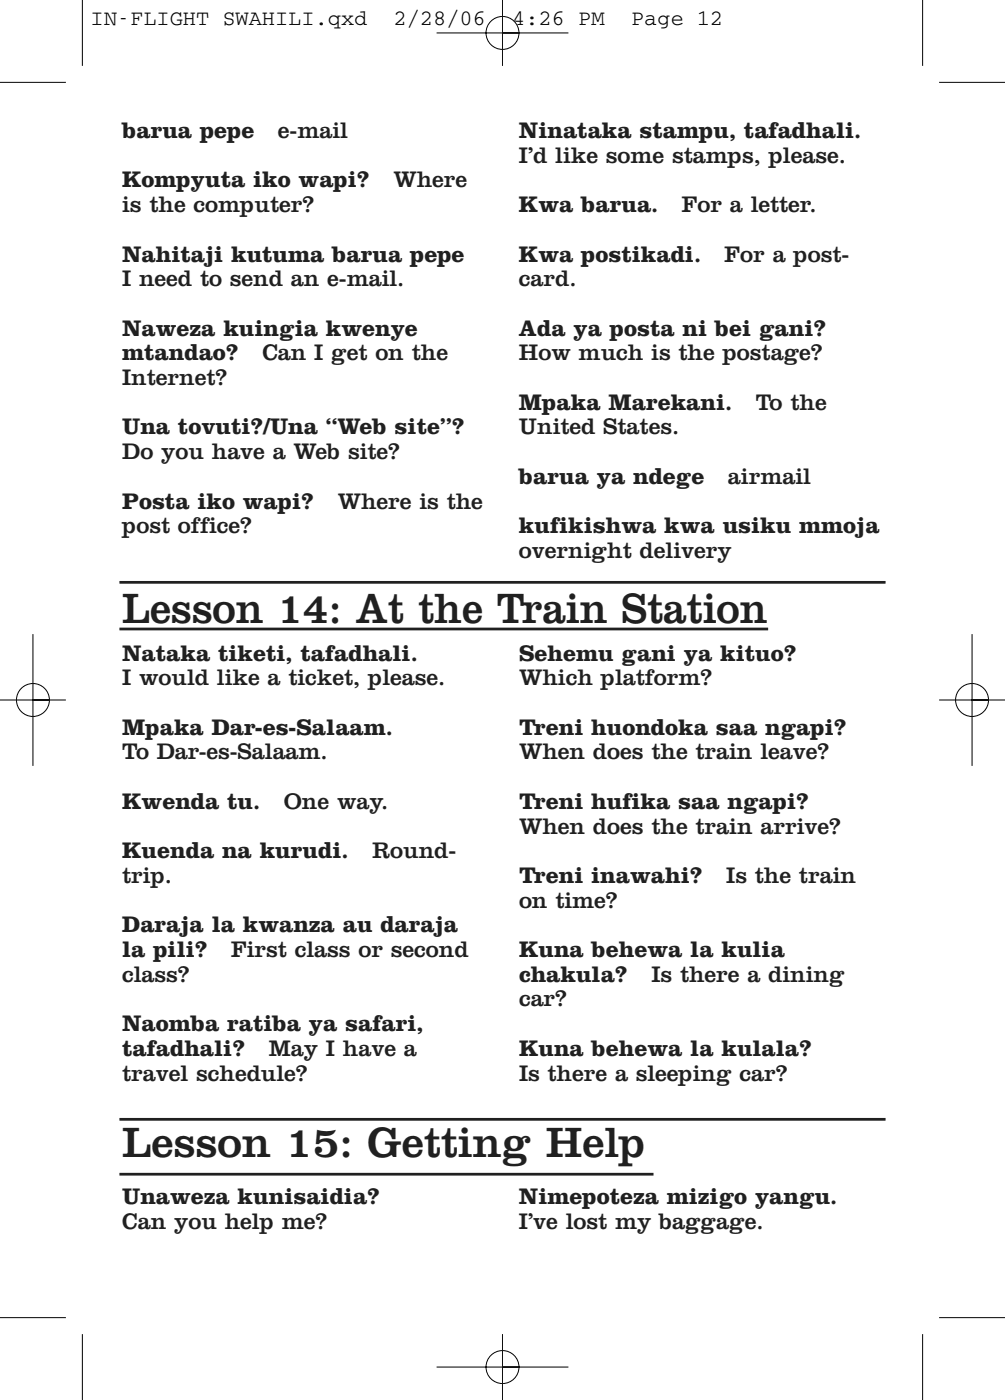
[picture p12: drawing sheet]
<svg xmlns="http://www.w3.org/2000/svg" width="129mm" height="180mm" viewBox="0 0 129 180" stroke-linecap="round" stroke-linejoin="round" font-family="sans-serif">
<defs><g id="words">
<g font-size="5.6" fill="#231f20">
<text x="15.7" y="80">Lesson 14: At the Train Station</text>
<text x="15.7" y="148.7">Lesson 15: Getting Help</text>
</g>
<g font-size="3" fill="#231f20">
<text x="15.7" y="17.7">barua pepe</text>
<text x="35.7" y="17.7">e-mail</text>
<text x="66.7" y="17.7">Ninataka stampu, tafadhali.</text>
<text x="66.7" y="20.9">I’d like some stamps, please.</text>
<text x="15.7" y="24.1">Kompyuta iko wapi?</text>
<text x="15.7" y="27.3">is the computer?</text>
<text x="50.5" y="24.1">Where</text>
<text x="66.7" y="27.3">Kwa barua.</text>
<text x="87.6" y="27.3">For a letter.</text>
<text x="15.7" y="33.6">Nahitaji kutuma barua pepe</text>
<text x="66.7" y="33.6">Kwa postikadi.</text>
<text x="93.1" y="33.6">For a post-</text>
<text x="15.7" y="36.8">I need to send an e-mail.</text>
<text x="66.7" y="36.8">card.</text>
<text x="15.7" y="43.1">Naweza kuingia kwenye</text>
<text x="15.7" y="46.3">mtandao?</text>
<text x="33.7" y="46.3">Can I get on the</text>
<text x="66.7" y="43.1">Ada ya posta ni bei gani?</text>
<text x="66.7" y="46.3">How much is the postage?</text>
<text x="15.7" y="49.5">Internet?</text>
<text x="66.7" y="52.7">Mpaka Marekani.</text>
<text x="97.1" y="52.7">To the</text>
<text x="15.7" y="55.8">Una tovuti?/Una “Web site”?</text>
<text x="15.7" y="59">Do you have a Web site?</text>
<text x="66.7" y="55.8">United States.</text>
<text x="15.7" y="65.4">Posta iko wapi?</text>
<text x="43.4" y="65.4">Where is the</text>
<text x="66.7" y="62.2">barua ya ndege</text>
<text x="93.5" y="62.2">airmail</text>
<text x="15.7" y="68.5">post office?</text>
<text x="66.7" y="68.5">kufikishwa kwa usiku mmoja</text>
<text x="66.7" y="71.7">overnight delivery</text>
<text x="15.7" y="84.9">Nataka tiketi, tafadhali.</text>
<text x="15.7" y="88.1">I would like a ticket, please.</text>
<text x="66.7" y="84.9">Sehemu gani ya kituo?</text>
<text x="66.7" y="88.1">Which platform?</text>
<text x="15.7" y="94.4">Mpaka Dar-es-Salaam.</text>
<text x="66.7" y="94.4">Treni huondoka saa ngapi?</text>
<text x="15.7" y="97.6">To Dar-es-Salaam.</text>
<text x="66.7" y="97.6">When does the train leave?</text>
<text x="15.7" y="103.9">Kwenda tu.</text>
<text x="36.5" y="103.9">One way.</text>
<text x="66.7" y="103.9">Treni hufika saa ngapi?</text>
<text x="66.7" y="107.1">When does the train arrive?</text>
<text x="15.7" y="113.5">trip.</text>
<text x="15.7" y="110.3">Kuenda na kurudi.</text>
<text x="47.8" y="110.3">Round-</text>
<text x="66.7" y="113.5">Treni inawahi?</text>
<text x="93.3" y="113.5">Is the train</text>
<text x="15.7" y="119.8">Daraja la kwanza au daraja</text>
<text x="66.7" y="116.6">on time?</text>
<text x="15.7" y="123">la pili?</text>
<text x="29.7" y="123">First class or second</text>
<text x="66.7" y="123">Kuna behewa la kulia</text>
<text x="15.7" y="126.2">class?</text>
<text x="66.7" y="129.3">car?</text>
<text x="66.7" y="126.2">chakula?</text>
<text x="83.7" y="126.2">Is there a dining</text>
<text x="15.7" y="132.5">Naomba ratiba ya safari,</text>
<text x="15.7" y="135.7">tafadhali?</text>
<text x="34.5" y="135.7">May I have a</text>
<text x="66.7" y="135.7">Kuna behewa la kulala?</text>
<text x="15.7" y="138.9">travel schedule?</text>
<text x="66.7" y="138.9">Is there a sleeping car?</text>
<text x="15.7" y="154.8">Unaweza kunisaidia?</text>
<text x="66.7" y="154.8">Nimepoteza mizigo yangu.</text>
<text x="15.7" y="158">Can you help me?</text>
<text x="66.7" y="158">I’ve lost my baggage.</text>
</g>
<g font-size="2.8">
<text x="11.6" y="3.2">IN-FLIGHT SWAHILI.qxd</text>
<text x="50.6" y="3.2">2/28/06</text>
<text x="65.8" y="3.2">4:26 PM</text>
<text x="81.1" y="3.2">Page 12</text>
</g>
</g></defs>
<path d="M15.3 74.8h98.5M15.3 80.8h83.4" fill="none" stroke="#231f20" stroke-width=".35"/>
<path d="M15.3 144.6h98.5v6h-98.5z" fill="#fff"/>
<path d="M15.3 143.8h98.5M15.3 150.9h68.7" fill="none" stroke="#231f20" stroke-width=".35"/>
<path d="M10.2 -.1h84.1v4.7h-84.1z" fill="#fff"/>
<g fill="none" stroke="#fff" stroke-width=".18">
<path d="M0 10.6h8.5M10.6 0v8.5M56.1 4.2h16.9M64.6 4.2h2.1a2.12 2.12 0 0 1-3 2 2.12 2.12 0 0 1-.5-3.6 2.12 2.12 0 0 1 3.4 1.1l.1 .5M64.6 0v8.5M118.5 0v8.5M120.6 10.6h8.5M0 90h8.5M4.2 90h2.1a2.12 2.12 0 0 1-3 1.9 2.12 2.12 0 0 1-.4-3.6 2.12 2.12 0 0 1 3.4 1.1v.6M4.2 81.5v16.9M120.6 90h8.5M124.9 90h2.1a2.12 2.12 0 0 1-3 1.9 2.12 2.12 0 0 1-.5-3.6 2.12 2.12 0 0 1 3.4 1.1l.1 .6"/>
<path d="M124.9 81.5v16.9M0 169.3h8.5M10.6 171.4v8.5M56.1 175.7h16.9M64.6 175.7h2.1a2.12 2.12 0 0 1-3 1.9 2.12 2.12 0 0 1-.5-3.5 2.12 2.12 0 0 1 3.4 1l.1 .6M64.6 171.4v8.5M118.5 171.4v8.5M120.6 169.3h8.5"/>
</g>
<g fill="none" stroke="#000" stroke-width=".13">
<path d="M0 10.6h8.5M10.6 0v8.5M56.1 4.2h16.9M64.6 4.2h2.1a2.12 2.12 0 0 1-3 2 2.12 2.12 0 0 1-.5-3.6 2.12 2.12 0 0 1 3.4 1.1l.1 .5M64.6 0v8.5M118.5 0v8.5M120.6 10.6h8.5M0 90h8.5M4.2 90h2.1a2.12 2.12 0 0 1-3 1.9 2.12 2.12 0 0 1-.4-3.6 2.12 2.12 0 0 1 3.4 1.1v.6M4.2 81.5v16.9M120.6 90h8.5M124.9 90h2.1a2.12 2.12 0 0 1-3 1.9 2.12 2.12 0 0 1-.5-3.6 2.12 2.12 0 0 1 3.4 1.1l.1 .6"/>
<path d="M124.9 81.5v16.9M0 169.3h8.5M10.6 171.4v8.5M56.1 175.7h16.9M64.6 175.7h2.1a2.12 2.12 0 0 1-3 1.9 2.12 2.12 0 0 1-.5-3.5 2.12 2.12 0 0 1 3.4 1l.1 .6M64.6 171.4v8.5M118.5 171.4v8.5M120.6 169.3h8.5"/>
</g>
<use href="#words"/>
</svg>
